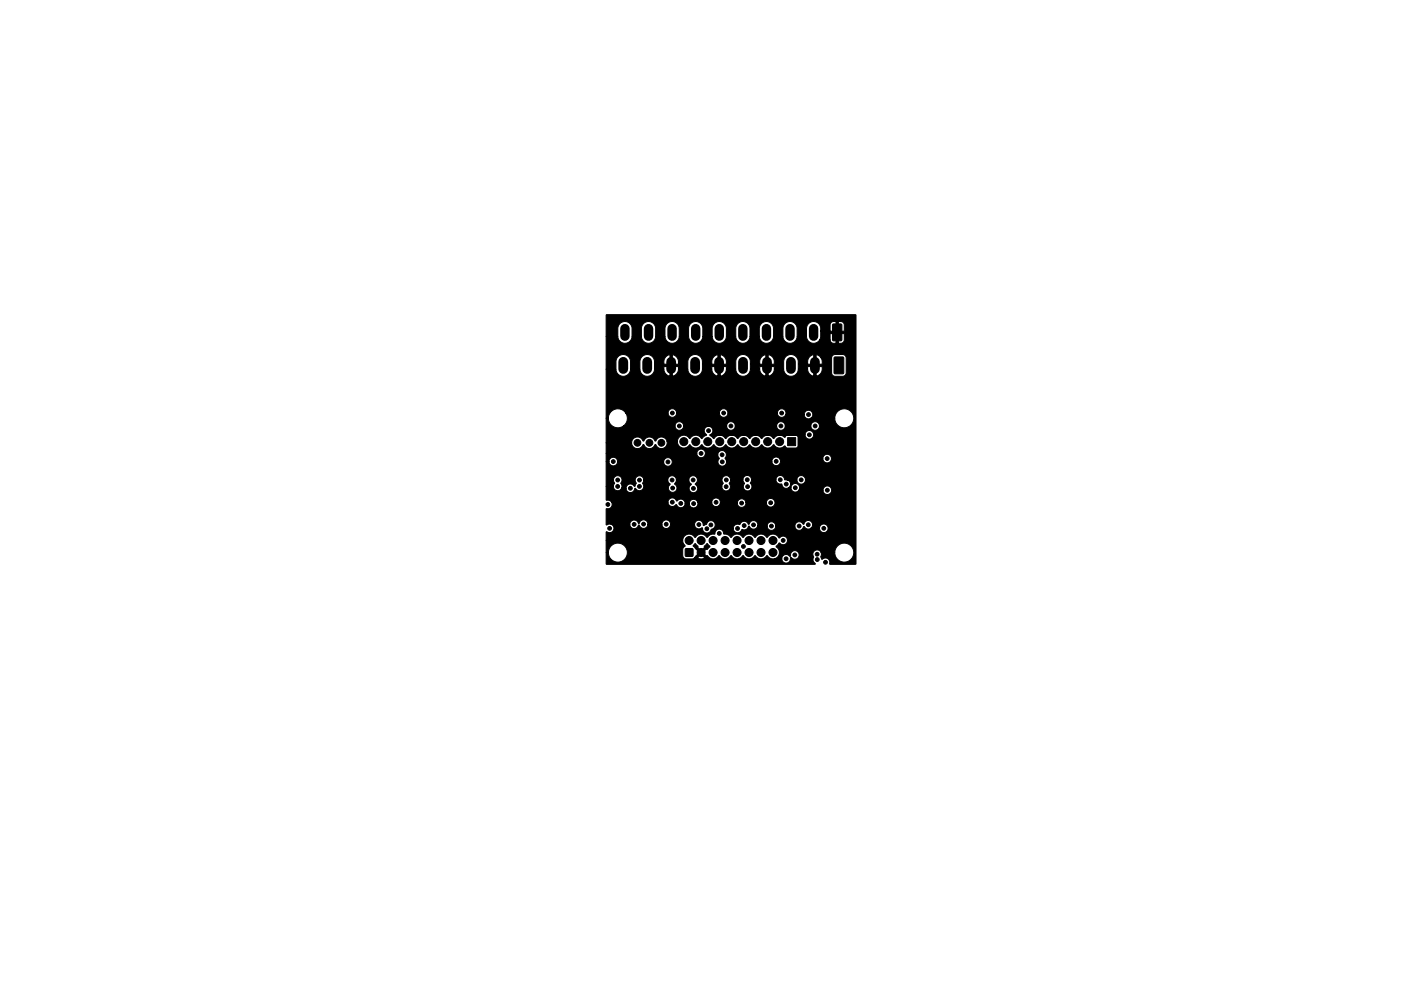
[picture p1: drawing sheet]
<svg xmlns="http://www.w3.org/2000/svg" width="297mm" height="210mm" viewBox="0 0 297 210" stroke-linecap="round" stroke-linejoin="round" font-family="sans-serif">
<g fill="#000" stroke="#000" stroke-width=".21">
<path d="M176.6 68.8l1.7-.1 .2 .2v3.2l-.2 .2h-1.6l-.2-.1zM176.9 75.8l1.7-.1 .3 .2v3.2l-.2 .2h-1.6l-.3-.1zM128.5 66.8h52.9l.1 52.8-.1 .1h-5.4l-.1-.1a.91 .91 0 0 0-.4-1.1l-.6-.1-.7 .2-.2-.5 .2-.5-.1-.4h2.9a2.01 2.01 0 0 0 2.9 1.8 2.01 2.01 0 0 0 .3-3.4 2.01 2.01 0 0 0-3.2 1.4v.2h-2.9a.95 .95 0 0 0-1.4-.4 .95 .95 0 0 0-.2 1.4 .91 .91 0 0 0 .3 1.3v.2h-44.2l-.1-.1v-2.4h.5a2.01 2.01 0 0 0 2.9 1.8 2.01 2.01 0 0 0 .3-3.4 2.01 2.01 0 0 0-3.2 1.4v.2h-.5v-2.6h16.2l.2 .7 .4 .5-.5 .7v1.4l.1 .4 .6 .3h1.3l.5-.3 .6 .1a1.29 1.29 0 0 0 1.5-.1l-.8-.7-.7 .7h-.6l1-1.1-1.3-1.3 .3-.6 .7 .6-.1 .2 .8 .8 .7-.8-.1-.2 .7-.5 .5 .6-.5 .6-.2-.1-.8 .7 .8 .8 .1-.1a1.49 1.49 0 0 0 2.6 0 1.49 1.49 0 0 0 2.5 0 1.49 1.49 0 0 0 2.6 0 1.49 1.49 0 0 0 2.5 0 1.49 1.49 0 0 0 2.5 0 1.47 1.47 0 0 0 1.6 .7h1.6a.95 .95 0 0 0 1.1 .9 .95 .95 0 0 0 .7-1.2l.7 .3a.92 .92 0 0 0 1.1-.9 .92 .92 0 0 0-1-.9 .92 .92 0 0 0-.8 1.2l-.1 .1a.95 .95 0 0 0-1.1-.4 .95 .95 0 0 0-.6 .9h-1.6a1.41 1.41 0 0 0 1-1.2 1.41 1.41 0 0 0-.7-1.5l.7-.7 .2 .1a.93 .93 0 0 0 1.4-.2 .93 .93 0 0 0-.3-1.3 .93 .93 0 0 0-1.3 .3l-.1-.1a1.44 1.44 0 0 0-2.5 0h-.1a1.44 1.44 0 0 0-2.4 0h-.1a1.44 1.44 0 0 0-2.5 0h-.1a1.44 1.44 0 0 0-2.4 0h-.1a1.65 1.65 0 0 0-1.5-.7v-.1a.92 .92 0 0 0-1-.9 .92 .92 0 0 0-.8 1h-.1a1.56 1.56 0 0 0-1.6 .7h-.1a1.44 1.44 0 0 0-2.4 0h-.1a1.36 1.36 0 0 0-1.5-.6 1.36 1.36 0 0 0-1.1 1.2h-16.2v-1.7l.5 .1a.9 .9 0 0 0 1.1-.5 .91 .91 0 0 0-.4-1.2l-.1-.1 3.9 .1a.96 .96 0 0 0 .9 .9 .96 .96 0 0 0 1-.8h.2a.91 .91 0 0 0 .8 .7l.7-.2 .3-.7h2.9l.1 .4a.91 .91 0 0 0 1.1 .5l.5-.3 .2-.5h5.1a.99 .99 0 0 0 .6 .9 .99 .99 0 0 0 1-.2 .98 .98 0 0 0 1.4 1l.5-.7 .4-.2h4.3a.96 .96 0 0 0 .8 .9 .96 .96 0 0 0 1-.7l.8 .1 .4-.4 .2-.4 .2 .1a.91 .91 0 0 0 .9 .6 .91 .91 0 0 0 .8-.7h2l.2 .6 .5 .3a.91 .91 0 0 0 1.2-.9h4v.2a.96 .96 0 0 0 1 .7 .96 .96 0 0 0 .9-.8l.9 .5 .6-.1h1.8a.91 .91 0 0 0 1.4 .8 .91 .91 0 0 0 .1-1.5 .91 .91 0 0 0-1.4 .5l-.1 .2-1.7-.1a.94 .94 0 0 0-.3-1.5 .94 .94 0 0 0-1.3 .7l-.5-.4-.6-.1-.6 .4-.2 .5-4-.1a.91 .91 0 0 0-1-.8 .91 .91 0 0 0-.9 .9l-1.9-.1a.91 .91 0 0 0-.8-1 .91 .91 0 0 0-1 .7l-.2 .1a1 1 0 0 0-1-.7 1 1 0 0 0-.9 .7 .93 .93 0 0 0-1.3 .8h-4.2a.91 .91 0 0 0-.1-1.5l-.8-.1-.4 .3-.2 .4-.7 .3a.98 .98 0 0 0-1.4-1l-.3 .3-.1 .5h-5.1l-.2-.6-.7-.4-.7 .2-.3 .7h-2.9a.93 .93 0 0 0-.9-.9 .93 .93 0 0 0-1 .8l-.2-.1-.4-.5-.6-.1a.9 .9 0 0 0-.8 .8h-4.3l-.6 .2-.1-3.4a.99 .99 0 0 0 1-.4 .99 .99 0 0 0 .2-1.1l11.9 .1a.98 .98 0 0 0 .7 .8 .98 .98 0 0 0 1.1-.3l.1 .1a.91 .91 0 0 0 1 .5 .91 .91 0 0 0 .7-.9l.9 .1a.91 .91 0 0 0 1.1 .8 .91 .91 0 0 0 .7-1.1h3a.91 .91 0 0 0 .8 .9 .91 .91 0 0 0 1-.8h3.6a.91 .91 0 0 0 1 1 .91 .91 0 0 0 .8-1h4.4a.91 .91 0 0 0 1.3 .8 .91 .91 0 0 0 .2-1.6 .91 .91 0 0 0-1.5 .6v.2h-4.4a.91 .91 0 0 0-.9-.9 .91 .91 0 0 0-.9 .9h-3.6v-.1a.91 .91 0 0 0-.9-.9 .91 .91 0 0 0-.9 .9l-3-.1a.91 .91 0 0 0-1-.5 .91 .91 0 0 0-.8 .8h-.8a.91 .91 0 0 0-1.4-.8l-.4 .3-.1-.1a.91 .91 0 0 0-1-.5 .91 .91 0 0 0-.8 .8h-11.9l-.4-.3-.8-.2v-2.8h1.5l.2 .5 .7 .4 .5-.1 .4-.4h.9l.2 .5 .3 .3a.93 .93 0 0 0 1.4-.8l.2 .1a.94 .94 0 0 0 1.4 .2 .94 .94 0 0 0 0-1.4l.3-.7h5.1l.5 1a.91 .91 0 0 0-.1 1.4 .91 .91 0 0 0 1.3-.1 .91 .91 0 0 0-.2-1.3l.3-1h2.6l.2 .6 .4 .3a1.23 1.23 0 0 0-.4 1.3 .91 .91 0 0 0 1.2 .5 .91 .91 0 0 0 .5-1.2h5.1a.91 .91 0 0 0 .8 .8 .91 .91 0 0 0 1-.5l.1-.5-.3-.5 .3-.8h2.6v.2a.71 .71 0 0 1 .1 1.1 .92 .92 0 0 0 1.2 1 .92 .92 0 0 0 .3-1.6l.2-.7h5.2l.3 .7 .3 .2h.6l.3 .6a.92 .92 0 0 0 1.2 .2h.5a.91 .91 0 0 0 .7 .9 .91 .91 0 0 0 1-.4h5.1a.92 .92 0 0 0 1.3 .9 .92 .92 0 0 0 .2-1.6 .92 .92 0 0 0-1.5 .6l-5.1 .1a.91 .91 0 0 0-.1-1.1 .91 .91 0 0 0-1.1-.2l-.4 .4-.1 .4h-.5l.4-.5a.91 .91 0 0 0-.8-1.2h2.2l.3 .7 .7 .2a.91 .91 0 0 0 .8-1 .91 .91 0 0 0-1-.8 .91 .91 0 0 0-.8 .9h-2.6a.92 .92 0 0 0-1-.9 .92 .92 0 0 0-.9 .9h-5.2v-.2a.91 .91 0 0 0-1-.7 .91 .91 0 0 0-.8 .9h-2.6v-.2a.94 .94 0 0 0-1.4-.5 .94 .94 0 0 0-.2 1.5l-.3 .7h-5.1l-.5-.5 .2-.3a.91 .91 0 0 0-.3-1.5 .91 .91 0 0 0-1.3 .8h-2.6l-.3-.6-.5-.3-.7 .3-.3 .6h-5.1a.94 .94 0 0 0-1.3-.8 .94 .94 0 0 0-.3 1.6l-.3 .6-.7-.5-.7 .1-.4 .4-.1 .4h-.9v-.8a.34 .34 0 0 1 0-.6 .92 .92 0 0 0-1-1.3 .92 .92 0 0 0-.5 1.6l-.3 .7h-1.5v-5.3h.6v.2a.91 .91 0 0 0 1 .7 .91 .91 0 0 0 .8-.8h9.8a.91 .91 0 0 0 1.3 .8 .91 .91 0 0 0 .2-1.5 .91 .91 0 0 0-1.5 .5v.2h-9.8a.91 .91 0 0 0-.8-1 .91 .91 0 0 0-1 .9h-.6v-1.7h19.2l.1 .2a.91 .91 0 0 0 .8 .7 .91 .91 0 0 0 .9-.6h2.7l.3 .7a1.06 1.06 0 0 0 .3 1.7 .91 .91 0 0 0 1.2-1h9.7v.2a.91 .91 0 0 0 1.3 .6 .91 .91 0 0 0 .3-1.4h9.2l.2 .6a.92 .92 0 0 0 1.1 .2h.1a.91 .91 0 0 0-.1-1.6 .91 .91 0 0 0-1.3 .8h-9.2l-.4-.3h-.4l-.7 .3-.1 .6h-9.7l-.3-.6a1.04 1.04 0 0 0-.4-1.7h-.5a.91 .91 0 0 0-.6 .9h-2.7v-.1a.91 .91 0 0 0-.8-1.1 .91 .91 0 0 0-1 .9h-19.2v-2.3h5.4v.3a1.29 1.29 0 0 0 1.2 1 1.29 1.29 0 0 0 1.3-.9 1.36 1.36 0 0 0 1.3 .9 1.36 1.36 0 0 0 1.3-.9 1.27 1.27 0 0 0 1.5 .9 1.27 1.27 0 0 0 .9-1.5h2.2v.2a1.36 1.36 0 0 0 1.1 1.1 1.36 1.36 0 0 0 1.4-.6h.1a1.56 1.56 0 0 0 2 .5l.5-.5a1.56 1.56 0 0 0 2.1 .5l.5-.5a1.56 1.56 0 0 0 2 .5l.5-.5a1.56 1.56 0 0 0 2 .5l.6-.5a1.56 1.56 0 0 0 2 .5l.5-.5a1.56 1.56 0 0 0 2 .5l.5-.5a1.56 1.56 0 0 0 2.1 .5l.5-.5a1.6 1.6 0 0 0 2.4 .2l.5 .5 2-.1 .3-.3v-1.9l-.1-.3-.4-.2h-1.8l-.4 .5-.3-.1a1.46 1.46 0 0 0-2.2 .4l-.1-.1a1.43 1.43 0 0 0-2.4 .1l-.1-.1a1.43 1.43 0 0 0-2.5 .1l-.1-.1a1.43 1.43 0 0 0-2.4 .1l-.1-.1a1.43 1.43 0 0 0-2.5 .1v-.1a1.43 1.43 0 0 0-2.5 .1l-.8-.7v-.2h20.2a.91 .91 0 0 0 1.3 .9 .91 .91 0 0 0 .2-1.6 .91 .91 0 0 0-1.5 .6v.1h-20.2a.92 .92 0 0 0 .5-1.3 .92 .92 0 0 0-1.5-.1 .92 .92 0 0 0 .3 1.4l-1 .8-.4-.3a1.46 1.46 0 0 0-2.2 .4l-.1-.1a1.36 1.36 0 0 0-1.5-.6 1.36 1.36 0 0 0-1 1.3l-2.2-.1a1.29 1.29 0 0 0-1.2-.9 1.29 1.29 0 0 0-1.2 .9 1.36 1.36 0 0 0-1.3-.9 1.36 1.36 0 0 0-1.3 .9 1.28 1.28 0 0 0-1.4-.9 1.28 1.28 0 0 0-1.1 1.2h-5.4v-5.2h.5a2.01 2.01 0 0 0 1.1 1.8 2.01 2.01 0 0 0 2.1-.1h10.9a.91 .91 0 0 0 .9 .9 .91 .91 0 0 0 .9-.9h9.2a.91 .91 0 0 0 .9 .9 .91 .91 0 0 0 .9-.9h8.8a.91 .91 0 0 0 .9 .9 .91 .91 0 0 0 .9-.9h5.4a.91 .91 0 0 0 1.3 .8 .91 .91 0 0 0 .2-1.5 .91 .91 0 0 0-1.5 .5v.2h-5.4a.91 .91 0 0 0-.9-.9 .91 .91 0 0 0-.9 .9h-8.8v-.2a.91 .91 0 0 0-1-.7 .91 .91 0 0 0-.8 .9h-9.2v-.2a.91 .91 0 0 0-1-.7 .91 .91 0 0 0-.8 .9h-10.9l.5-.6 .3-.7-.1-.9-.2-.6h8.9a.91 .91 0 0 0 1 .9 .91 .91 0 0 0 .9-.9h9a.91 .91 0 0 0 .9 .9 .91 .91 0 0 0 .9-.9h10.5a.91 .91 0 0 0 .8 .9 .91 .91 0 0 0 1-.5h3.9v.1a.92 .92 0 0 0 1.4 .6h5.1a2.01 2.01 0 0 0 2.9 1.8 2.01 2.01 0 0 0 .3-3.4 2.01 2.01 0 0 0-3.2 1.4v.2h-5.1a.91 .91 0 0 0 0-1.5 .91 .91 0 0 0-1.4 .8h-3.9v-.2a.91 .91 0 0 0-.8-1.1 .91 .91 0 0 0-1 .9h-10.5a.91 .91 0 0 0-.9-.9 .91 .91 0 0 0-.9 .9h-9l-.1-.2a.91 .91 0 0 0-.9-.7 .91 .91 0 0 0-.9 .9h-8.9l-.1-.1a2.01 2.01 0 0 0-2.3-.7 2.01 2.01 0 0 0-1.3 1.9h-.5v-10.4l2.1 .1a1.55 1.55 0 0 0 1.5 1.4 1.55 1.55 0 0 0 1.6-1.5l2 .1a1.55 1.55 0 0 0 1.5 1.4 1.55 1.55 0 0 0 1.6-1.5l2 .1a1.5 1.5 0 0 0 1.2 1.4h.6a1.49 1.49 0 0 0 1.2-1.4h2a1.55 1.55 0 0 0 1.6 1.4 1.55 1.55 0 0 0 1.5-1.5l2 .1a1.5 1.5 0 0 0 1.3 1.4h.5a1.49 1.49 0 0 0 1.3-1.4h2a1.55 1.55 0 0 0 1.5 1.4 1.55 1.55 0 0 0 1.6-1.5l2 .1a1.5 1.5 0 0 0 1.3 1.4h.5a1.49 1.49 0 0 0 1.3-1.4h2a1.55 1.55 0 0 0 1.5 1.4 1.55 1.55 0 0 0 1.5-1.5l2 .1a1.5 1.5 0 0 0 1.3 1.4h.5a1.49 1.49 0 0 0 1.3-1.4v-.6h-1.3v2h-.5v-2h-1.3v.5h-2v-1h5.1v-.8l-.2-.6h2.2v3.2l.2 .5 .4 .2h1.9l.3-.1 .3-.5-.1-3.5-.5-.5h-1.8l-.4 .2-.3 .5h-2.2l-.4-.4-.7-.3v2.1h-.5v-2.1a1.54 1.54 0 0 0-1.3 1.5v.6h-2v-.6a1.55 1.55 0 0 0-1.5-1.5 1.55 1.55 0 0 0-1.5 1.5v1.6h-2v-.5h-1.3v2h-.5v-2h-1.3v.5h-2v-1h5l.1-.6a1.5 1.5 0 0 0-1.3-1.4v2h-.5v-2.1a1.54 1.54 0 0 0-1.3 1.5v.6h-2v-.6a1.55 1.55 0 0 0-1.5-1.5 1.55 1.55 0 0 0-1.6 1.5v1.6h-2v-.5h-1.3v2h-.5v-2h-1.3v.5h-2v-1h5.1v-.6a1.5 1.5 0 0 0-1.3-1.4v2h-.5v-2.1a1.54 1.54 0 0 0-1.3 1.5v.6h-2v-.6a1.55 1.55 0 0 0-1.5-1.5 1.55 1.55 0 0 0-1.6 1.5v1.6h-2v-.5h-1.2v2h-.6v-2h-1.2v.5h-2v-1h5v-.6a1.5 1.5 0 0 0-1.2-1.4v2h-.6v-2.1a1.54 1.54 0 0 0-1.2 1.5v.6h-2v-.6a1.55 1.55 0 0 0-1.6-1.5 1.55 1.55 0 0 0-1.5 1.5v1.6h-2v-1.6a1.55 1.55 0 0 0-1.5-1.5 1.55 1.55 0 0 0-1.6 1.5v1.6h-2.1v-6.9h2.5a1.51 1.51 0 0 0 1.8 1.4 1.51 1.51 0 0 0 1.2-1.4h2a1.51 1.51 0 0 0 2 1.3l.2-.1a1.5 1.5 0 0 0 .8-1.2h2a1.51 1.51 0 0 0 2 1.3l.8-.6 .2-.7 2 .1a1.5 1.5 0 0 0 1.1 1.3 1.51 1.51 0 0 0 1.9-1.4h2a1.51 1.51 0 0 0 2 1.3l.8-.6 .2-.7h2a1.51 1.51 0 0 0 1.8 1.4 1.51 1.51 0 0 0 1.2-1.4h2a1.51 1.51 0 0 0 1.8 1.4 1.51 1.51 0 0 0 1.2-1.4h2a1.51 1.51 0 0 0 2 1.3l.8-.6 .2-.7h2a1.51 1.51 0 0 0 1.8 1.4l.6-.3 .4-.4h2.2l.2 .5 .5 .2h1.7l.5-.4 .1-1.6h-1.2v2h-.6v-2h-1.2v1.3h-2.2l.2-.6v-1.2h5v-1.5l-.4-.5-.8-.1v2.1h-.6v-2.1l-.8 .1-.3 .3-.1 1.7h-2v-.6a1.51 1.51 0 0 0-2-1.4l-.6 .4-.4 .6v2.1h-2v-1.7a1.51 1.51 0 0 0-2-1.4l-.6 .4-.4 .6v2.1h-2v-1.7a1.51 1.51 0 0 0-2-1.4l-.6 .4-.4 .6v2.1h-2v-1.7a1.51 1.51 0 0 0-2-1.4l-.6 .4-.4 .6v2.1h-2v-1.7a1.51 1.51 0 0 0-2-1.4l-.6 .4-.4 .6v2.1h-2v-1.7a1.51 1.51 0 0 0-2-1.4l-.6 .4-.4 .6v2.1h-2v-1.7a1.51 1.51 0 0 0-2-1.4l-.6 .4-.4 .6v2.1h-2v-1.7a1.51 1.51 0 0 0-2-1.4l-.6 .4-.4 .6v2.1h-2v-1.7a1.51 1.51 0 0 0-2-1.4l-.6 .4-.4 .6v2.1h-2.5zM167 92.8h1.7v1.7h-1.7zM145.3 116.4h1.6v1.6h-1.6z"/>
<circle cx="130" cy="97.9" r=".4"/>
<circle cx="135.1" cy="93.9" r=".72"/>
<circle cx="137.7" cy="93.9" r=".72"/>
<circle cx="140.2" cy="93.9" r=".72"/>
<circle cx="141.6" cy="98" r=".4"/>
<circle cx="142.6" cy="87.6" r=".4"/>
<circle cx="144" cy="90.4" r=".4"/>
<circle cx="145" cy="93.7" r=".85"/>
<circle cx="147.5" cy="93.7" r=".85"/>
<circle cx="148.6" cy="96.2" r=".4"/>
<circle cx="150.1" cy="93.7" r=".85"/>
<circle cx="150.2" cy="91.4" r=".4"/>
<circle cx="152.6" cy="93.7" r=".85"/>
<circle cx="153.1" cy="96.5" r=".4"/>
<circle cx="153.1" cy="98" r=".4"/>
<circle cx="153.4" cy="87.6" r=".4"/>
<circle cx="155" cy="90.4" r=".4"/>
<circle cx="155.1" cy="93.7" r=".85"/>
<circle cx="157.7" cy="93.7" r=".85"/>
<circle cx="160.2" cy="93.7" r=".85"/>
<circle cx="162.8" cy="93.7" r=".85"/>
<circle cx="164.6" cy="97.9" r=".4"/>
<circle cx="165.3" cy="93.7" r=".85"/>
<circle cx="165.6" cy="90.4" r=".4"/>
<circle cx="165.7" cy="87.6" r=".4"/>
<circle cx="171.4" cy="88" r=".4"/>
<circle cx="171.6" cy="92.2" r=".4"/>
<circle cx="172.8" cy="90.4" r=".4"/>
<circle cx="175.4" cy="97.3" r=".4"/>
<circle cx="128.9" cy="107" r=".4"/>
<circle cx="129.2" cy="112.1" r=".4"/>
<circle cx="131" cy="103.2" r=".4"/>
<circle cx="131" cy="101.8" r=".4"/>
<circle cx="133.6" cy="103.6" r=".4"/>
<circle cx="134.5" cy="111.2" r=".4"/>
<circle cx="135.6" cy="103.2" r=".4"/>
<circle cx="135.6" cy="101.9" r=".4"/>
<circle cx="136.5" cy="111.2" r=".4"/>
<circle cx="141.3" cy="111.2" r=".4"/>
<circle cx="142.5" cy="101.8" r=".4"/>
<circle cx="142.5" cy="106.5" r=".4"/>
<circle cx="142.6" cy="103.5" r=".4"/>
<circle cx="144.3" cy="106.8" r=".4"/>
<circle cx="146.1" cy="114.7" r=".85"/>
<circle cx="147" cy="101.8" r=".4"/>
<circle cx="147" cy="103.6" r=".4"/>
<circle cx="147.1" cy="106.8" r=".4"/>
<circle cx="148.2" cy="111.3" r=".4"/>
<circle cx="148.7" cy="114.7" r=".85"/>
<circle cx="148.7" cy="117.2" r=".85"/>
<circle cx="149.9" cy="112.2" r=".4"/>
<circle cx="150.7" cy="111.4" r=".4"/>
<circle cx="151.2" cy="114.7" r=".85"/>
<circle cx="151.2" cy="117.2" r=".85"/>
<circle cx="151.8" cy="106.6" r=".4"/>
<circle cx="152.5" cy="113.2" r=".4"/>
<circle cx="153.7" cy="117.2" r=".85"/>
<circle cx="153.7" cy="114.7" r=".85"/>
<circle cx="154" cy="103.3" r=".4"/>
<circle cx="154" cy="101.8" r=".4"/>
<circle cx="156.3" cy="117.2" r=".85"/>
<circle cx="156.3" cy="114.7" r=".85"/>
<circle cx="156.4" cy="112.1" r=".4"/>
<circle cx="157.2" cy="106.7" r=".4"/>
<circle cx="157.6" cy="115.9" r=".4"/>
<circle cx="157.8" cy="111.5" r=".4"/>
<circle cx="158.4" cy="101.8" r=".4"/>
<circle cx="158.5" cy="103.2" r=".4"/>
<circle cx="158.8" cy="114.7" r=".85"/>
<circle cx="158.8" cy="117.2" r=".85"/>
<circle cx="159.8" cy="111.4" r=".4"/>
<circle cx="161.4" cy="114.7" r=".85"/>
<circle cx="161.4" cy="117.2" r=".85"/>
<circle cx="163.4" cy="106.7" r=".4"/>
<circle cx="163.6" cy="111.6" r=".4"/>
<circle cx="163.9" cy="117.2" r=".85"/>
<circle cx="163.9" cy="114.7" r=".85"/>
<circle cx="165.4" cy="101.8" r=".4"/>
<circle cx="166" cy="114.7" r=".4"/>
<circle cx="166.7" cy="118.6" r=".4"/>
<circle cx="166.7" cy="102.7" r=".4"/>
<circle cx="168.5" cy="117.7" r=".4"/>
<circle cx="168.6" cy="103.5" r=".4"/>
<circle cx="169.4" cy="111.6" r=".4"/>
<circle cx="169.9" cy="101.8" r=".4"/>
<circle cx="171.4" cy="111.3" r=".4"/>
<circle cx="173.2" cy="117.6" r=".4"/>
<circle cx="173.3" cy="118.7" r=".4"/>
<circle cx="174.7" cy="112.1" r=".4"/>
<circle cx="175" cy="119.3" r=".4"/>
<circle cx="175.4" cy="104" r=".4"/>
</g>
<path d="M132.5 69.7v1.6M137.5 69.7v1.6M142.5 69.7v1.6M147.5 69.7v1.6M152.5 69.7v1.6M157.5 69.7v1.6M162.5 69.7v1.6M167.5 69.7v1.6M172.5 69.7v1.6" fill="none" stroke="#000" stroke-width="2"/>
<path d="M132.1 76.8v1.5M137.2 76.8v1.5M142.3 76.8v1.5M147.4 76.8v1.5M152.5 76.8v1.5M157.5 76.8v1.5M162.6 76.8v1.5M167.7 76.8v1.5M172.8 76.8v1.5" fill="none" stroke="#000" stroke-width="2.1"/>
</svg>
